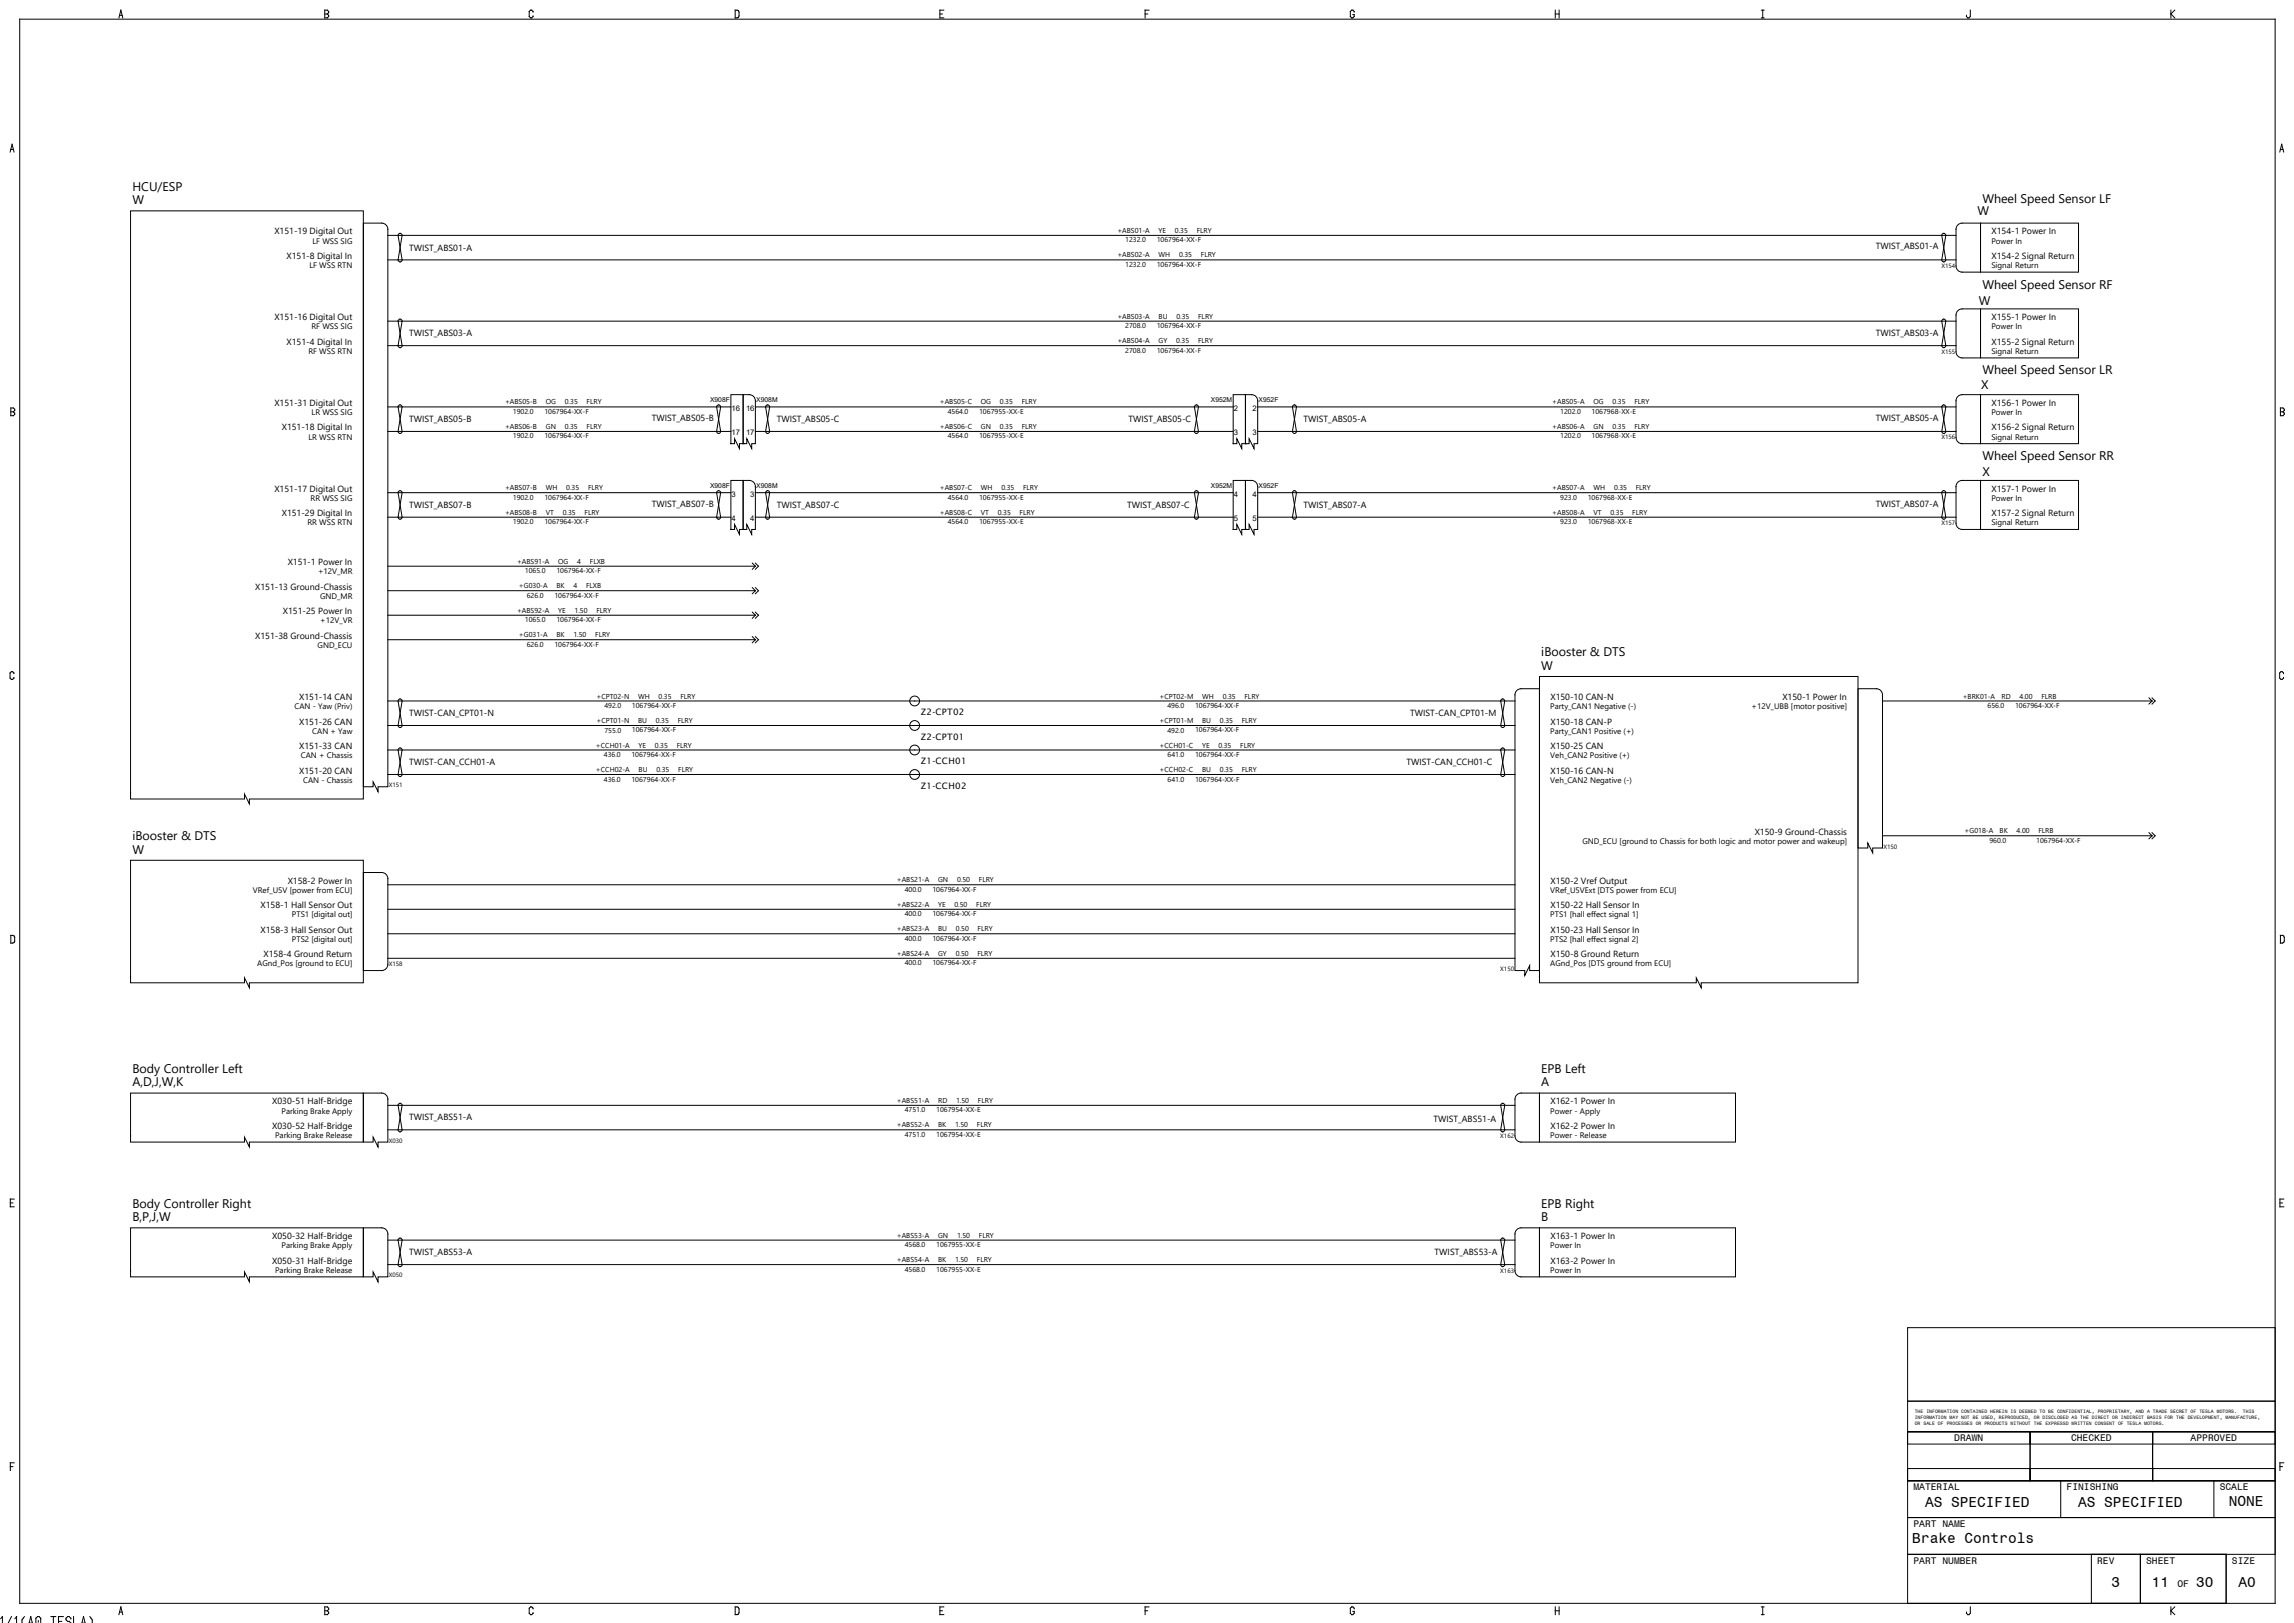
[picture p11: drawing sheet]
<svg xmlns="http://www.w3.org/2000/svg" width="1189mm" height="841mm" viewBox="0 0 1189 841" stroke-linecap="round" stroke-linejoin="round" font-family="sans-serif">
<defs><g id="words">
<g font-size="7.5">
<text x="998" y="781">AS SPECIFIED</text>
<text x="1077" y="781">AS SPECIFIED</text>
<text x="1155" y="781">NONE</text>
<text x="991" y="799">Brake Controls</text>
<text x="1094" y="822">3</text>
<text x="1115" y="822">11</text>
<text x="1138" y="822">30</text>
<text x="1160" y="822">A0</text>
</g>
<g font-size="6.5">
<text x="69" y="99">HCU/ESP</text>
<text x="69" y="106">W</text>
<text x="1027" y="105">Wheel Speed Sensor LF</text>
<text x="1025" y="112">W</text>
<text x="1027" y="150">Wheel Speed Sensor RF</text>
<text x="1025" y="158">W</text>
<text x="1027" y="194">Wheel Speed Sensor LR</text>
<text x="1027" y="202">X</text>
<text x="1027" y="238">Wheel Speed Sensor RR</text>
<text x="1027" y="247">X</text>
<text x="799" y="340">iBooster &amp; DTS</text>
<text x="799" y="347">W</text>
<text x="69" y="435">iBooster &amp; DTS</text>
<text x="69" y="442">W</text>
<text x="69" y="556">Body Controller Left</text>
<text x="799" y="556">EPB Left</text>
<text x="69" y="563">A,D,J,W,K</text>
<text x="799" y="563">A</text>
<text x="69" y="626">Body Controller Right</text>
<text x="799" y="626">EPB Right</text>
<text x="69" y="633">B,P,J,W</text>
<text x="799" y="633">B</text>
</g>
<g font-size="5">
<text x="1013" y="747">DRAWN</text>
<text x="1073" y="747">CHECKED</text>
<text x="1135" y="747">APPROVED</text>
<text x="992" y="772">MATERIAL</text>
<text x="1071" y="772">FINISHING</text>
<text x="1150" y="772">SCALE</text>
<text x="992" y="791">PART NAME</text>
<text x="992" y="810">PART NUMBER</text>
<text x="1087" y="810">REV</text>
<text x="1112" y="810">SHEET</text>
<text x="1157" y="810">SIZE</text>
<text x="1128" y="822">OF</text>
</g>
<g font-size="4.6">
<text x="142" y="121">X151-19 Digital Out</text>
<text x="1032" y="121">X154-1 Power In</text>
<text x="212" y="130">TWIST_ABS01-A</text>
<text x="972" y="129">TWIST_ABS01-A</text>
<text x="149" y="134">X151-8 Digital In</text>
<text x="1032" y="134">X154-2 Signal Return</text>
<text x="142" y="166">X151-16 Digital Out</text>
<text x="1032" y="166">X155-1 Power In</text>
<text x="972" y="174">TWIST_ABS03-A</text>
<text x="149" y="179">X151-4 Digital In</text>
<text x="212" y="174">TWIST_ABS03-A</text>
<text x="1032" y="179">X155-2 Signal Return</text>
<text x="142" y="210">X151-31 Digital Out</text>
<text x="1032" y="210">X156-1 Power In</text>
<text x="212" y="219">TWIST_ABS05-B</text>
<text x="338" y="218">TWIST_ABS05-B</text>
<text x="403" y="219">TWIST_ABS05-C</text>
<text x="585" y="219">TWIST_ABS05-C</text>
<text x="676" y="219">TWIST_ABS05-A</text>
<text x="972" y="218">TWIST_ABS05-A</text>
<text x="146" y="223">X151-18 Digital In</text>
<text x="1032" y="223">X156-2 Signal Return</text>
<text x="142" y="255">X151-17 Digital Out</text>
<text x="1032" y="255">X157-1 Power In</text>
<text x="212" y="263">TWIST_ABS07-B</text>
<text x="338" y="263">TWIST_ABS07-B</text>
<text x="403" y="263">TWIST_ABS07-C</text>
<text x="584" y="263">TWIST_ABS07-C</text>
<text x="676" y="263">TWIST_ABS07-A</text>
<text x="972" y="263">TWIST_ABS07-A</text>
<text x="146" y="268">X151-29 Digital In</text>
<text x="1032" y="268">X157-2 Signal Return</text>
<text x="149" y="293">X151-1 Power In</text>
<text x="132" y="306">X151-13 Ground-Chassis</text>
<text x="147" y="318">X151-25 Power In</text>
<text x="132" y="331">X151-38 Ground-Chassis</text>
<text x="155" y="363">X151-14 CAN</text>
<text x="804" y="363">X150-10 CAN-N</text>
<text x="924" y="363">X150-1 Power In</text>
<text x="212" y="371">TWIST-CAN_CPT01-N</text>
<text x="477" y="371">Z2-CPT02</text>
<text x="731" y="371">TWIST-CAN_CPT01-M</text>
<text x="155" y="375">X151-26 CAN</text>
<text x="804" y="375">X150-18 CAN-P</text>
<text x="477" y="383">Z2-CPT01</text>
<text x="155" y="388">X151-33 CAN</text>
<text x="804" y="388">X150-25 CAN</text>
<text x="155" y="401">X151-20 CAN</text>
<text x="212" y="396">TWIST-CAN_CCH01-A</text>
<text x="477" y="396">Z1-CCH01</text>
<text x="729" y="396">TWIST-CAN_CCH01-C</text>
<text x="804" y="401">X150-16 CAN-N</text>
<text x="477" y="409">Z1-CCH02</text>
<text x="909" y="433">X150-9 Ground-Chassis</text>
<text x="149" y="458">X158-2 Power In</text>
<text x="804" y="458">X150-2 Vref Output</text>
<text x="135" y="471">X158-1 Hall Sensor Out</text>
<text x="804" y="471">X150-22 Hall Sensor In</text>
<text x="135" y="483">X158-3 Hall Sensor Out</text>
<text x="804" y="483">X150-23 Hall Sensor In</text>
<text x="137" y="496">X158-4 Ground Return</text>
<text x="804" y="496">X150-8 Ground Return</text>
<text x="141" y="572">X030-51 Half-Bridge</text>
<text x="804" y="572">X162-1 Power In</text>
<text x="212" y="581">TWIST_ABS51-A</text>
<text x="743" y="581">TWIST_ABS51-A</text>
<text x="141" y="585">X030-52 Half-Bridge</text>
<text x="804" y="585">X162-2 Power In</text>
<text x="141" y="642">X050-32 Half-Bridge</text>
<text x="804" y="642">X163-1 Power In</text>
<text x="212" y="650">TWIST_ABS53-A</text>
<text x="744" y="650">TWIST_ABS53-A</text>
<text x="141" y="655">X050-31 Half-Bridge</text>
<text x="804" y="655">X163-2 Power In</text>
</g>
<g font-size="4.2">
<text x="162" y="126">LF WSS SIG</text>
<text x="1032" y="126">Power In</text>
<text x="160" y="139">LF WSS RTN</text>
<text x="1032" y="139">Signal Return</text>
<text x="161" y="171">RF WSS SIG</text>
<text x="1032" y="171">Power In</text>
<text x="160" y="183">RF WSS RTN</text>
<text x="1032" y="183">Signal Return</text>
<text x="162" y="215">LR WSS SIG</text>
<text x="1032" y="215">Power In</text>
<text x="160" y="228">LR WSS RTN</text>
<text x="1032" y="228">Signal Return</text>
<text x="161" y="260">RR WSS SIG</text>
<text x="1032" y="260">Power In</text>
<text x="159" y="272">RR WSS RTN</text>
<text x="1032" y="272">Signal Return</text>
<text x="165" y="298">+12V_MR</text>
<text x="166" y="310">GND_MR</text>
<text x="166" y="323">+12V_VR</text>
<text x="165" y="336">GND_ECU</text>
<text x="153" y="367">CAN - Yaw (Priv)</text>
<text x="803" y="367">Party_CAN1 Negative (-)</text>
<text x="908" y="367">+12V_UBB [motor positive]</text>
<text x="162" y="380">CAN + Yaw</text>
<text x="803" y="380">Party_CAN1 Positive (+)</text>
<text x="156" y="393">CAN + Chassis</text>
<text x="803" y="393">Veh_CAN2 Positive (+)</text>
<text x="157" y="406">CAN - Chassis</text>
<text x="803" y="406">Veh_CAN2 Negative (-)</text>
<text x="820" y="437">GND_ECU [ground to Chassis for both logic and motor power and wakeup]</text>
<text x="131" y="463">VRef_U5V [power from ECU]</text>
<text x="803" y="463">VRef_U5VExt [DTS power from ECU]</text>
<text x="151" y="475">PTS1 [digital out]</text>
<text x="803" y="475">PTS1 [hall effect signal 1]</text>
<text x="151" y="488">PTS2 [digital out]</text>
<text x="803" y="488">PTS2 [hall effect signal 2]</text>
<text x="133" y="501">AGnd_Pos [ground to ECU]</text>
<text x="803" y="501">AGnd_Pos [DTS ground from ECU]</text>
<text x="146" y="577">Parking Brake Apply</text>
<text x="803" y="577">Power - Apply</text>
<text x="143" y="590">Parking Brake Release</text>
<text x="803" y="590">Power - Release</text>
<text x="146" y="647">Parking Brake Apply</text>
<text x="803" y="647">Power In</text>
<text x="143" y="660">Parking Brake Release</text>
<text x="803" y="660">Power In</text>
</g>
<g font-size="4">
<text x="379" y="213">16</text>
<text x="387" y="213">16</text>
<text x="640" y="213">2</text>
<text x="649" y="213">2</text>
<text x="379" y="226">17</text>
<text x="387" y="226">17</text>
<text x="640" y="226">3</text>
<text x="649" y="226">3</text>
<text x="379" y="257">3</text>
<text x="389" y="257">3</text>
<text x="640" y="257">4</text>
<text x="649" y="257">4</text>
<text x="379" y="270">4</text>
<text x="389" y="270">4</text>
<text x="640" y="270">5</text>
<text x="649" y="270">5</text>
</g>
<g font-size="3.7">
<text x="579" y="121">+ABS01-A</text>
<text x="583" y="126">1232.0</text>
<text x="599" y="126">1067964-XX-F</text>
<text x="600" y="121">YE</text>
<text x="609" y="121">0.35</text>
<text x="620" y="121">FLRY</text>
<text x="579" y="133">+ABS02-A</text>
<text x="600" y="133">WH</text>
<text x="611" y="133">0.35</text>
<text x="622" y="133">FLRY</text>
<text x="583" y="138">1232.0</text>
<text x="599" y="138">1067964-XX-F</text>
<text x="579" y="165">+ABS03-A</text>
<text x="600" y="165">BU</text>
<text x="610" y="165">0.35</text>
<text x="621" y="165">FLRY</text>
<text x="583" y="170">2708.0</text>
<text x="599" y="170">1067964-XX-F</text>
<text x="579" y="178">+ABS04-A</text>
<text x="600" y="178">GY</text>
<text x="610" y="178">0.35</text>
<text x="621" y="178">FLRY</text>
<text x="583" y="183">2708.0</text>
<text x="599" y="183">1067964-XX-F</text>
<text x="262" y="210">+ABS05-B</text>
<text x="283" y="210">OG</text>
<text x="293" y="210">0.35</text>
<text x="304" y="210">FLRY</text>
<text x="487" y="210">+ABS05-C</text>
<text x="508" y="210">OG</text>
<text x="518" y="210">0.35</text>
<text x="529" y="210">FLRY</text>
<text x="804" y="210">+ABS05-A</text>
<text x="826" y="210">OG</text>
<text x="836" y="210">0.35</text>
<text x="847" y="210">FLRY</text>
<text x="266" y="214">1902.0</text>
<text x="282" y="214">1067964-XX-F</text>
<text x="491" y="214">4564.0</text>
<text x="507" y="214">1067955-XX-E</text>
<text x="809" y="214">1202.0</text>
<text x="825" y="214">1067968-XX-E</text>
<text x="262" y="222">+ABS06-B</text>
<text x="266" y="227">1902.0</text>
<text x="282" y="227">1067964-XX-F</text>
<text x="283" y="222">GN</text>
<text x="293" y="222">0.35</text>
<text x="304" y="222">FLRY</text>
<text x="487" y="222">+ABS06-C</text>
<text x="491" y="227">4564.0</text>
<text x="507" y="227">1067955-XX-E</text>
<text x="508" y="222">GN</text>
<text x="518" y="222">0.35</text>
<text x="529" y="222">FLRY</text>
<text x="804" y="222">+ABS06-A</text>
<text x="809" y="227">1202.0</text>
<text x="825" y="227">1067968-XX-E</text>
<text x="826" y="222">GN</text>
<text x="836" y="222">0.35</text>
<text x="847" y="222">FLRY</text>
<text x="262" y="254">+ABS07-B</text>
<text x="283" y="254">WH</text>
<text x="293" y="254">0.35</text>
<text x="305" y="254">FLRY</text>
<text x="487" y="254">+ABS07-C</text>
<text x="508" y="254">WH</text>
<text x="519" y="254">0.35</text>
<text x="530" y="254">FLRY</text>
<text x="804" y="254">+ABS07-A</text>
<text x="826" y="254">WH</text>
<text x="836" y="254">0.35</text>
<text x="848" y="254">FLRY</text>
<text x="266" y="259">1902.0</text>
<text x="282" y="259">1067964-XX-F</text>
<text x="491" y="259">4564.0</text>
<text x="507" y="259">1067955-XX-E</text>
<text x="809" y="259">923.0</text>
<text x="823" y="259">1067968-XX-E</text>
<text x="262" y="267">+ABS08-B</text>
<text x="283" y="267">VT</text>
<text x="292" y="267">0.35</text>
<text x="303" y="267">FLRY</text>
<text x="487" y="267">+ABS08-C</text>
<text x="508" y="267">VT</text>
<text x="517" y="267">0.35</text>
<text x="528" y="267">FLRY</text>
<text x="804" y="267">+ABS08-A</text>
<text x="826" y="267">VT</text>
<text x="835" y="267">0.35</text>
<text x="846" y="267">FLRY</text>
<text x="266" y="272">1902.0</text>
<text x="282" y="272">1067964-XX-F</text>
<text x="491" y="272">4564.0</text>
<text x="507" y="272">1067955-XX-E</text>
<text x="809" y="272">923.0</text>
<text x="823" y="272">1067968-XX-E</text>
<text x="268" y="292">+ABS91-A</text>
<text x="289" y="292">OG</text>
<text x="299" y="292">4</text>
<text x="306" y="292">FLXB</text>
<text x="272" y="297">1065.0</text>
<text x="288" y="297">1067964-XX-F</text>
<text x="269" y="305">+G030-A</text>
<text x="288" y="305">BK</text>
<text x="297" y="305">4</text>
<text x="304" y="305">FLXB</text>
<text x="273" y="310">626.0</text>
<text x="287" y="310">1067964-XX-F</text>
<text x="268" y="318">+ABS92-A</text>
<text x="289" y="318">YE</text>
<text x="298" y="318">1.50</text>
<text x="309" y="318">FLRY</text>
<text x="272" y="322">1065.0</text>
<text x="288" y="322">1067964-XX-F</text>
<text x="269" y="330">+G031-A</text>
<text x="273" y="335">626.0</text>
<text x="287" y="335">1067964-XX-F</text>
<text x="288" y="330">BK</text>
<text x="297" y="330">1.50</text>
<text x="308" y="330">FLRY</text>
<text x="309" y="362">+CPT02-N</text>
<text x="331" y="362">WH</text>
<text x="341" y="362">0.35</text>
<text x="353" y="362">FLRY</text>
<text x="601" y="362">+CPT02-M</text>
<text x="623" y="362">WH</text>
<text x="634" y="362">0.35</text>
<text x="645" y="362">FLRY</text>
<text x="1017" y="362">+BRK01-A</text>
<text x="1037" y="362">RD</text>
<text x="1047" y="362">4.00</text>
<text x="1058" y="362">FLRB</text>
<text x="313" y="367">492.0</text>
<text x="328" y="367">1067964-XX-F</text>
<text x="605" y="367">496.0</text>
<text x="619" y="367">1067964-XX-F</text>
<text x="1030" y="367">656.0</text>
<text x="1044" y="367">1067964-XX-F</text>
<text x="309" y="375">+CPT01-N</text>
<text x="331" y="375">BU</text>
<text x="340" y="375">0.35</text>
<text x="351" y="375">FLRY</text>
<text x="601" y="375">+CPT01-M</text>
<text x="623" y="375">BU</text>
<text x="632" y="375">0.35</text>
<text x="644" y="375">FLRY</text>
<text x="313" y="380">755.0</text>
<text x="328" y="380">1067964-XX-F</text>
<text x="605" y="380">492.0</text>
<text x="619" y="380">1067964-XX-F</text>
<text x="309" y="387">+CCH01-A</text>
<text x="331" y="387">YE</text>
<text x="339" y="387">0.35</text>
<text x="351" y="387">FLRY</text>
<text x="601" y="387">+CCH01-C</text>
<text x="623" y="387">YE</text>
<text x="631" y="387">0.35</text>
<text x="643" y="387">FLRY</text>
<text x="313" y="392">436.0</text>
<text x="327" y="392">1067964-XX-F</text>
<text x="605" y="392">641.0</text>
<text x="619" y="392">1067964-XX-F</text>
<text x="309" y="400">+CCH02-A</text>
<text x="331" y="400">BU</text>
<text x="340" y="400">0.35</text>
<text x="351" y="400">FLRY</text>
<text x="601" y="400">+CCH02-C</text>
<text x="623" y="400">BU</text>
<text x="632" y="400">0.35</text>
<text x="643" y="400">FLRY</text>
<text x="313" y="405">436.0</text>
<text x="327" y="405">1067964-XX-F</text>
<text x="605" y="405">641.0</text>
<text x="619" y="405">1067964-XX-F</text>
<text x="1018" y="432">+G018-A</text>
<text x="1036" y="432">BK</text>
<text x="1045" y="432">4.00</text>
<text x="1056" y="432">FLRB</text>
<text x="1031" y="437">960.0</text>
<text x="1055" y="437">1067964-XX-F</text>
<text x="465" y="457">+ABS21-A</text>
<text x="486" y="457">GN</text>
<text x="496" y="457">0.50</text>
<text x="507" y="457">FLRY</text>
<text x="469" y="462">400.0</text>
<text x="483" y="462">1067964-XX-F</text>
<text x="465" y="470">+ABS22-A</text>
<text x="486" y="470">YE</text>
<text x="495" y="470">0.50</text>
<text x="506" y="470">FLRY</text>
<text x="469" y="475">400.0</text>
<text x="483" y="475">1067964-XX-F</text>
<text x="465" y="483">+ABS23-A</text>
<text x="486" y="483">BU</text>
<text x="495" y="483">0.50</text>
<text x="507" y="483">FLRY</text>
<text x="469" y="488">400.0</text>
<text x="483" y="488">1067964-XX-F</text>
<text x="465" y="495">+ABS24-A</text>
<text x="486" y="495">GY</text>
<text x="495" y="495">0.50</text>
<text x="507" y="495">FLRY</text>
<text x="469" y="500">400.0</text>
<text x="483" y="500">1067964-XX-F</text>
<text x="465" y="571">+ABS51-A</text>
<text x="486" y="571">RD</text>
<text x="496" y="571">1.50</text>
<text x="507" y="571">FLRY</text>
<text x="469" y="576">4751.0</text>
<text x="485" y="576">1067954-XX-E</text>
<text x="465" y="584">+ABS52-A</text>
<text x="486" y="584">BK</text>
<text x="495" y="584">1.50</text>
<text x="506" y="584">FLRY</text>
<text x="469" y="589">4751.0</text>
<text x="485" y="589">1067954-XX-E</text>
<text x="465" y="641">+ABS53-A</text>
<text x="486" y="641">GN</text>
<text x="496" y="641">1.50</text>
<text x="507" y="641">FLRY</text>
<text x="469" y="646">4568.0</text>
<text x="485" y="646">1067955-XX-E</text>
<text x="465" y="654">+ABS54-A</text>
<text x="469" y="659">4568.0</text>
<text x="485" y="659">1067955-XX-E</text>
<text x="486" y="654">BK</text>
<text x="495" y="654">1.50</text>
<text x="506" y="654">FLRY</text>
</g>
<g font-size="3.5">
<text x="368" y="208">X908F</text>
<text x="392" y="208">X908M</text>
<text x="628" y="208">X952M</text>
<text x="652" y="208">X952F</text>
<text x="368" y="253">X908F</text>
<text x="392" y="253">X908M</text>
<text x="628" y="253">X952M</text>
<text x="652" y="253">X952F</text>
</g>
<g font-size="3.2">
<text x="1006" y="139">X154</text>
<text x="1006" y="183">X155</text>
<text x="1006" y="228">X156</text>
<text x="1006" y="272">X157</text>
<text x="201" y="408">X151</text>
<text x="976" y="440">X150</text>
<text x="201" y="501">X158</text>
<text x="778" y="503">X150</text>
<text x="201" y="592">X030</text>
<text x="778" y="590">X162</text>
<text x="778" y="659">X163</text>
<text x="201" y="662">X050</text>
</g>
<g font-size="2.5">
<text x="992" y="732">THE INFORMATION CONTAINED HEREIN IS DEEMED TO BE CONFIDENTIAL, PROPRIETARY, AND A TRADE SECRET OF TESLA MOTORS.</text>
<text x="992" y="736">INFORMATION MAY NOT BE USED, REPRODUCED, OR DISCLOSED AS THE DIRECT OR INDIRECT BASIS FOR THE DEVELOPMENT, MANUFACTURE,</text>
<text x="1162" y="732">THIS</text>
<text x="992" y="739">OR SALE OF PROCESSES OR PRODUCTS WITHOUT THE EXPRESSD WRITTEN CONSENT OF TESLA MOTORS.</text>
</g>
</g></defs>
<g fill="none" stroke="#000" stroke-width=".52">
<path d="M10 10h1169v821h-1169zM62 9l1-4 1 4M62 8h1M168 5h2v1v1v2h-2zM168 7h2M276 6v-1l-2 1v3h2v-1M381 5l2 1v2l-1 1h-1zM487 7h1M489 5h-2v4h2M593 7h2M595 5h-2v4M702 6l-1-1-1 1v3h2v-1h-1"/>
<path d="M806 7h2M806 5v4M808 5v4M913 9h1M913 5h1M914 5v4M1021 5v4h-1l-1-1M1125 5v4M1127 5l-2 2 2 2M5 79l1-4 1 4M6 77h1M1181 79l1-4 1 4"/>
<path d="M1182 77h1M68 109h120v305h-59v3l-2-6v3h-59zM188 116h10a3 3 0 0 1 3 3v289h-5v2l-3-5v3h-5zM1015 117l2-1h9v25h-9a3 3 0 0 1-3-3v-19zM1026 116h51v25h-51zM201 135h813M201 122h813M207 121l1 14a1 1 0 0 1-1 1 1 1 0 0 1-1-1l2-13a1 1 0 0 0 0-1 1 1 0 0 0-1 0zM1007 121l1 14a1 1 0 0 1-1 1 1 1 0 0 1-1-1l2-13a1 1 0 0 0 0-1 1 1 0 0 0-1 0zM201 166h813M201 179h813M207 166l1-1v1l-2 13a1 1 0 0 0 1 1 1 1 0 0 0 1-1l-2-13z"/>
<path d="M1007 166l1-1v1l-2 13a1 1 0 0 0 1 1 1 1 0 0 0 1-1l-2-13zM1015 161l2-1h9v25h-9a3 3 0 0 1-3-3v-19zM1026 160h51v25h-51zM6 211h1l1 1-1 1 1 2h-1h-1zM6 213h1M201 211h178M207 210l1 14a1 1 0 0 1-1 1 1 1 0 0 1-1-1l2-13a1 1 0 0 0 0-1 1 1 0 0 0-1 0zM372 210l-1 1 2 13a1 1 0 0 1-1 1 1 1 0 0 1-1-1l2-13v-1zM379 205h6v25h-2v2l-2-5v3h-2zM385 205h3a3 3 0 0 1 3 3v22h-1v2l-3-5v3h-2zM391 211h248M397 210l2 14a1 1 0 0 1-1 1 1 1 0 0 1-1-1l2-13a1 1 0 0 0-1-1 1 1 0 0 0-1 0z"/>
<path d="M619 210v1l2 13a1 1 0 0 1-1 1 1 1 0 0 1-1-1l2-13-1-1zM639 205h6v25h-1v2l-3-5v3h-2zM645 205h4a3 3 0 0 1 3 3v22h-2v2l-3-5v3h-2zM652 211h362M670 210v1l2 13a1 1 0 0 1-1 1 1 1 0 0 1-1-1l2-13-1-1zM1007 210l1 14a1 1 0 0 1-1 1 1 1 0 0 1-1-1l2-13a1 1 0 0 0 0-1 1 1 0 0 0-1 0zM1015 205h2h9v25h-9a3 3 0 0 1-3-3v-19zM1026 205h51v25h-51zM1182 211h1l1 1-1 1 1 2h-1h-1zM1182 213h1M201 224h178M385 230h.1"/>
<path d="M391 224h248M645 230h.1M652 224h362M201 255h178M207 255l1 13a1 1 0 0 1-1 1 1 1 0 0 1-1-1l2-13a1 1 0 0 0 0-1 1 1 0 0 0-1 1zM372 254l-1 1 2 13a1 1 0 0 1-1 1 1 1 0 0 1-1-1l2-13v-1zM379 249h6v25h-2v3l-2-5v2h-2zM385 249h3a3 3 0 0 1 3 3v22h-1v3l-3-5v2h-2zM391 255h248M397 255l2 13a1 1 0 0 1-1 1 1 1 0 0 1-1-1l2-13a1 1 0 0 0-1-1 1 1 0 0 0-1 1zM619 254v1l2 13a1 1 0 0 1-1 1 1 1 0 0 1-1-1l2-13-1-1zM639 249h6v25h-1v3l-3-5v2h-2z"/>
<path d="M645 249h4a3 3 0 0 1 3 3v22h-2v3l-3-5v2h-2zM652 255h362M670 255l2 13a1 1 0 0 1-1 1 1 1 0 0 1-1-1l2-13a1 1 0 0 0-1-1 1 1 0 0 0-1 1zM1007 255l1 13a1 1 0 0 1-1 1 1 1 0 0 1-1-1l2-13a1 1 0 0 0 0-1 1 1 0 0 0-1 1zM1015 250l2-1h9v25h-9a3 3 0 0 1-3-3v-19zM1026 249h51v25h-51zM201 268h178M385 274h.1M391 268h248M645 274h.1M652 268h362M201 293h190"/>
<path d="M390 292l1 1M391 293l-1 2M391 292l2 1-2 2M201 319h190M201 306h190M390 317l1 2M390 305l1 1M391 319l-1 1M391 317l2 2-2 1M391 306l-1 2M391 305l2 1-2 2M201 331h190"/>
<path d="M390 330l1 1M391 331l-1 2M391 330l2 1-2 2M7 349v-1l-2 1v2l2 1v-1M786 358l2-1h10v146h-5v-3l-3 5v-2h-5v-143zM798 351h165v158h-81v3l-3-5v2h-81zM963 357h9a3 3 0 0 1 4 3v79h-5v3l-3-5v2h-5zM1183 349v-1l-2 1v2l2 1v-1M201 363h584M201 376h584M207 362h1v1l-2 13a1 1 0 0 0 1 1 1 1 0 0 0 1-1l-2-13zM778 362h1l1 1-2 13a1 1 0 0 0 1 1 1 1 0 0 0 1-1l-2-13z"/>
<path d="M976 363h139M1114 362l1 1M1115 363l-1 2M1115 362l2 1-2 2M201 389h584M207 388l-1 1 2 12a1 1 0 0 1-1 1 1 1 0 0 1-1-1l2-12v-1zM778 388v1l2 12a1 1 0 0 1-1 1 1 1 0 0 1-1-1l2-12-1-1zM201 401h584M976 433h139M1114 431l1 2M1115 433l-1 2M1115 431l2 2-2 2"/>
<path d="M68 446h120v63h-59v3l-2-5v2h-59zM188 452h10a3 3 0 0 1 3 3v45a3 3 0 0 1-3 3h-10zM201 458h584M201 471h584M6 485h1l1 1v2l-1 1h-1zM201 497h584M201 484h584M1182 485h2v1v2l-1 1h-1zM68 566h120v26h-59v2l-2-5v3h-59zM188 566h10a3 3 0 0 1 3 4v22h-5v2l-3-5v3h-5zM201 573h584M207 572l-1 1 2 12a1.1 1.1 0 0 1-1 2 1.1 1.1 0 0 1-1-2l2-12v-1z"/>
<path d="M778 572v1l2 12a1.1 1.1 0 0 1-1 2 1.1 1.1 0 0 1-1-2l2-12-1-1zM786 567l2-1h10v26h-10a3 3 0 0 1-3-3v-19zM798 566h101v26h-101zM201 585h584M5 623h2M7 621h-2v4h2M68 636h120v26h-59v2l-2-5v3h-59zM188 636h10a3 3 0 0 1 3 3v23h-5v2l-3-5v3h-5zM786 637l2-1h10v26h-10a3 3 0 0 1-3-4v-19zM798 636h101v26h-101zM1182 623h1M1184 621h-2v4h2"/>
<path d="M201 655h584M201 643h584M207 642l-1 1 2 12a1 1 0 0 1-1 1 1 1 0 0 1-1-1l2-12v-1zM778 642h1l1 1-2 12a1 1 0 0 0 1 1 1 1 0 0 0 1-1l-2-12zM989 688h190v38h-190zM989 726h190v16h-190zM5 760h2M7 758h-2v4M989 742h63v25h-63zM989 742h63v6h-63zM1052 742h64v25h-64zM1052 742h64v6h-64z"/>
<path d="M1116 742h63v25h-63zM1116 742h63v6h-63zM1182 760h1M1184 758h-2v4M989 767h190v19h-190zM989 761h63v6h-63zM1052 761h64v6h-64zM1068 767v19M1116 761h63v6h-63zM1147 767v19M989 786h190v19h-190zM989 805h165v26h-165z"/>
<path d="M1084 805h25v26h-25zM1109 805h45v26h-45zM0 839l1-1v3M6 838l-2 3M8 839l1-1v3M13 838l-2 1v2M16 838l1 3h-2zM20 840v1M26 838h3M28 838v3M33 838h-3v3M37 839l-1-1-2 1 3 2"/>
<path d="M38 838v3M43 838l1 3h-2zM47 838l1 1v2M62 837l1-4 1 4M62 835h1M168 833h2v2v1v1h-2zM168 835h2M276 834v-1h-2v3l2 1v-1M381 833h2v1v2l-1 1h-1zM487 835h1M489 833h-2v4h2M593 835h2"/>
<path d="M595 833h-2v4M702 834l-1-1h-1v3v1l2-1v-1h-1M806 835h2M806 833v4M808 833v4M913 837h1M913 833h1M914 833v4M1021 833v3l-1 1-1-2M1125 833v4M1127 833l-2 2 2 2M11 841h.1"/>
<path d="M19 841v-2v-1l2 1v2M30 840h2M37 841h.1M48 841h.1"/>
<circle cx="474" cy="363" r="2.5"/>
<circle cx="474" cy="376" r="2.5"/>
<circle cx="474" cy="389" r="2.5"/>
<circle cx="474" cy="401" r="2.5"/>
</g>
<use href="#words"/>
</svg>
